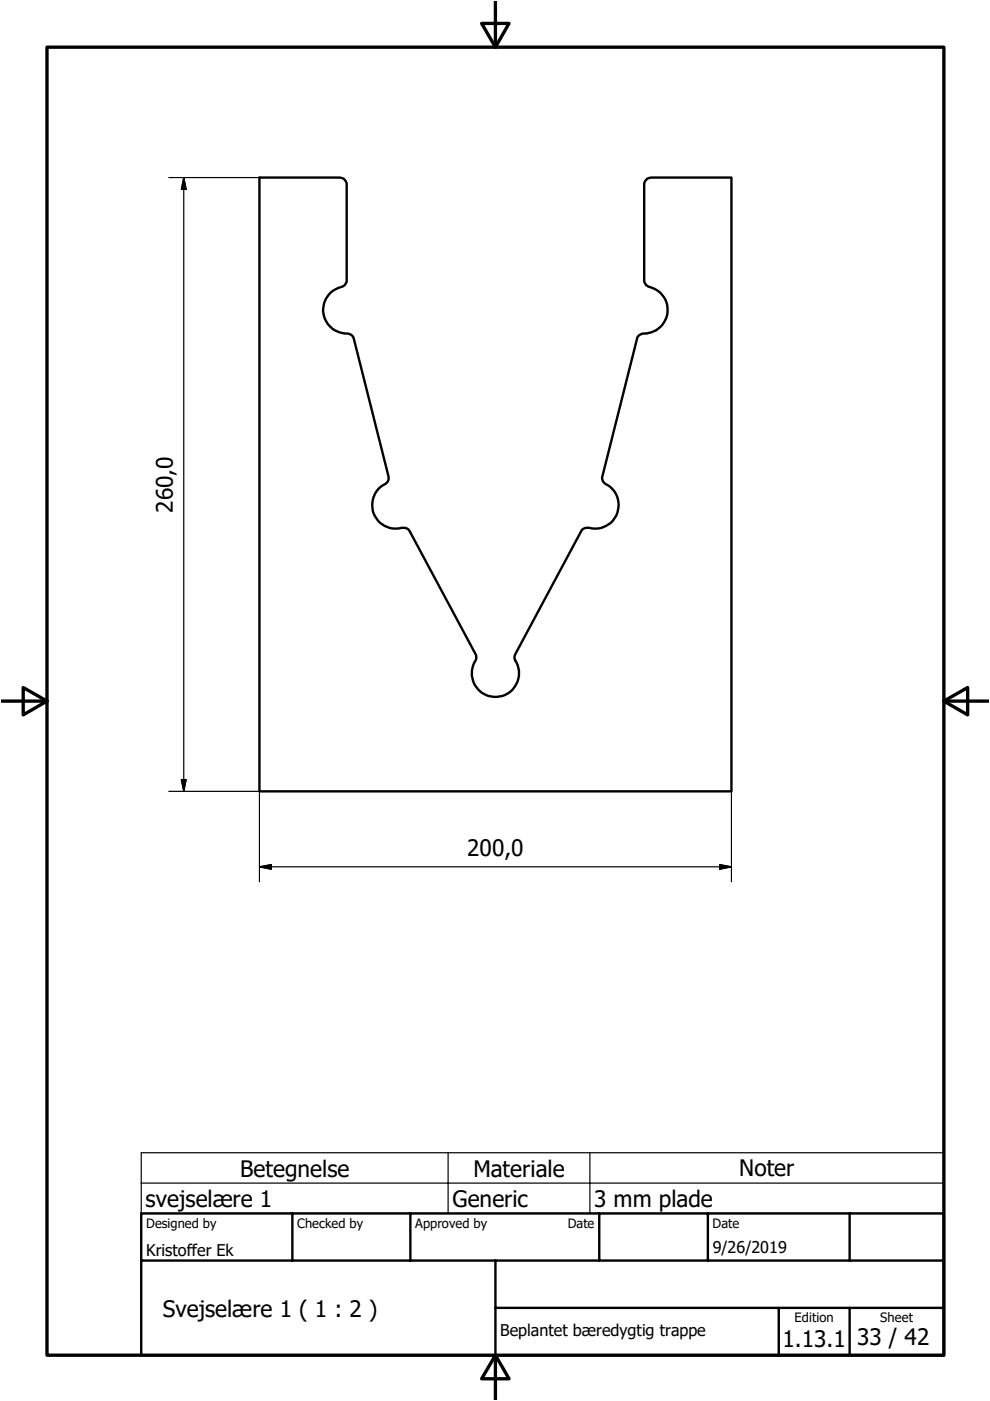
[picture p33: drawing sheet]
<svg xmlns="http://www.w3.org/2000/svg" width="210mm" height="297mm" viewBox="0 0 210 297" stroke-linecap="round" stroke-linejoin="round" font-family="sans-serif">
<defs><g id="words">
<g font-size="4.8">
<text x="36.6" y="108.7" transform="rotate(-90 36.6 108.7)">260,0</text>
<text x="99.1" y="181.4">200,0</text>
<text x="50.9" y="249.5">Betegnelse</text>
<text x="100.4" y="249.5">Materiale</text>
<text x="156.7" y="249.4">Noter</text>
<text x="30.9" y="255.9">svejselære 1</text>
<text x="95.9" y="255.8">Generic</text>
<text x="126" y="255.9">3 mm plade</text>
<text x="34.5" y="279.2">Svejselære 1 ( 1 : 2 )</text>
<text x="165.9" y="285.6">1.13.1</text>
<text x="181.7" y="285.3">33 / 42</text>
</g>
<g font-size="3.4">
<text x="31" y="266.2">Kristoffer Ek</text>
<text x="151.1" y="265.7">9/26/2019</text>
<text x="106.1" y="283.3">Beplantet bæredygtig trappe</text>
</g>
<g font-size="2.7">
<text x="31" y="260.4">Designed by</text>
<text x="63" y="260.4">Checked by</text>
<text x="88.1" y="260.4">Approved by</text>
<text x="120.4" y="260.3">Date</text>
<text x="151.1" y="260.3">Date</text>
<text x="168.5" y="280.4">Edition</text>
<text x="186.6" y="280.4">Sheet</text>
</g>
</g></defs>
<path d="M55 37.6h17l.9 .3 .2 .2 .4 .8-.1 21a1.68 1.68 0 0 1-1.6 1.1 5 5 0 0 0-3.2 5.8 5 5 0 0 0 5.3 4l.7 .3 .4 .8 7.4 29a1.62 1.62 0 0 1-1.3 2 5 5 0 0 0-1.8 6.2 5 5 0 0 0 5.9 2.8 1.53 1.53 0 0 1 1.7 .8l13.9 26 .2 1a5.1 5.1 0 0 0 .6 6.8 5.1 5.1 0 0 0 6.8 0 5.1 5.1 0 0 0 .7-6.8l.2-1 13.9-26a1.68 1.68 0 0 1 2.2-.7 5 5 0 0 0 5.5-3.5 5 5 0 0 0-2.7-6l-.3-.4-.3-.9 7.5-29.3a1.66 1.66 0 0 1 1.9-1.2 5 5 0 0 0 4.6-4.8 5 5 0 0 0-4.1-5.1l-.5-.4-.4-.7v-20.8l.2-.6 .4-.4 .9-.3h17v130.2h-100.1zM29.9 257.3h170.2v30h-170.2zM62 257.3v10M87 257.3v10M127.1 257.3v10M150.1 257.3v10M180.1 257.3v10M29.9 267.3h170.2M105 277.3h95.1M105 267.3v20M165.1 277.3v10M180.1 277.3v10" fill="none" stroke="#000" stroke-width=".51"/>
<path d="M10 10h190.1v277.3h-190.1zM102.1 5h5.8l-2.9 5zM105 .3v9.7M.3 148.6h9.7M4.9 145.8l5.1 2.8-5.1 3zM200.1 148.6l5.1-2.8v5.8zM200.1 148.6h9.5M105 287.3l2.9 5h-5.8zM105 287.3v9.4" fill="none" stroke="#000" stroke-width=".71"/>
<g fill="none" stroke="#000" stroke-width=".25">
<path d="M35.8 37.6h19.2M39 37.6l.5 2.5h-1zM39 37.6v130.2M35.8 167.8h19.2v19.2M38.5 165.3h1l-.5 2.5zM155.1 167.8v19.2M55 183.8l2.5-.5v1zM55 183.8h100.1M152.6 183.3l2.5 .5-2.5 .5zM29.9 244.4h170.2v12.9h-170.2zM29.9 250.8h170.2M95 244.4v12.9"/>
<path d="M125.1 244.4v12.9"/>
</g>
<path d="M39 37.6l.5 2.5h-1zM38.5 165.3h1l-.5 2.5zM55 183.8l2.5-.5v1zM152.6 183.3l2.5 .5-2.5 .5z" fill="#000" stroke="#000" stroke-width=".25"/>
<use href="#words"/>
</svg>
